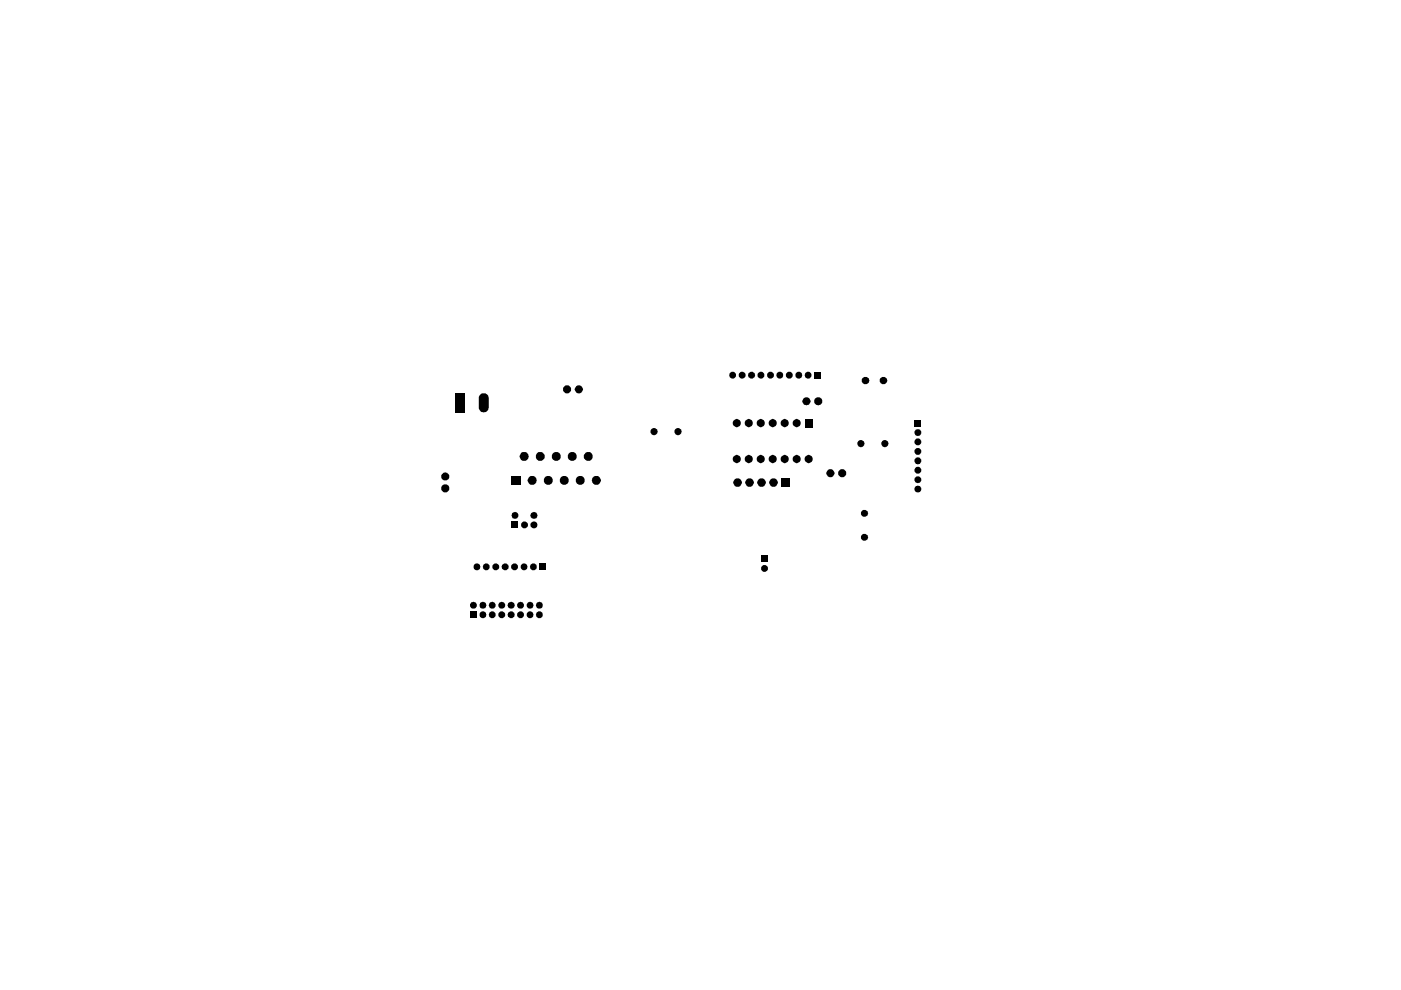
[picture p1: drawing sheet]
<svg xmlns="http://www.w3.org/2000/svg" width="297mm" height="210mm" viewBox="0 0 297 210" stroke-linecap="round" stroke-linejoin="round" font-family="sans-serif">
<g fill="#000">
<path d="M96.5 83.4h2.1v4.1h-2.1zM101.7 83.8a1.1 1.1 0 0 1 1.1-.4 1.1 1.1 0 0 1 .8 .9v2.1a1.08 1.08 0 0 1-1 1 1.08 1.08 0 0 1-1.1-.8v-2.4zM124.1 96l.4-.2h.6a1.02 1.02 0 0 1 .6 1 1.02 1.02 0 0 1-.6 .9h-.6l-.4-.2a.97 .97 0 0 1 0-1.5zM170.6 88.8h1.7v1.8h-1.7zM172.6 78.8h1.5v1.5h-1.5zM193.9 89h1.4v1.4h-1.4zM108.5 110.6h1.4v1.4h-1.4zM108.5 100.9h1.9v1.9h-1.9zM161.4 117.8h1.4v1.4h-1.4zM165.6 101.4h1.9v1.8h-1.9zM99.7 129.6h1.4v1.5h-1.4zM114.4 119.5h1.4v1.4h-1.4z"/>
<circle cx="155.3" cy="79.5" r=".74"/>
<circle cx="157.4" cy="79.5" r=".74"/>
<circle cx="159.4" cy="79.5" r=".75"/>
<circle cx="161.3" cy="79.5" r=".75"/>
<circle cx="163.4" cy="79.5" r=".74"/>
<circle cx="165.4" cy="79.5" r=".73"/>
<circle cx="167.3" cy="79.5" r=".74"/>
<circle cx="169.4" cy="79.5" r=".74"/>
<circle cx="171.3" cy="79.5" r=".74"/>
<circle cx="111.2" cy="96.8" r=".96"/>
<circle cx="114.5" cy="96.7" r=".96"/>
<circle cx="117.9" cy="96.8" r=".97"/>
<circle cx="120.2" cy="82.5" r=".88"/>
<circle cx="121.3" cy="96.8" r=".97"/>
<circle cx="122.7" cy="82.5" r=".85"/>
<circle cx="138.7" cy="91.5" r=".74"/>
<circle cx="143.7" cy="91.5" r=".74"/>
<circle cx="156.2" cy="97.3" r=".86"/>
<circle cx="156.2" cy="89.7" r=".86"/>
<circle cx="158.7" cy="97.3" r=".86"/>
<circle cx="158.7" cy="89.7" r=".86"/>
<circle cx="161.3" cy="89.7" r=".86"/>
<circle cx="161.3" cy="97.3" r=".86"/>
<circle cx="163.8" cy="89.7" r=".86"/>
<circle cx="163.8" cy="97.3" r=".86"/>
<circle cx="166.4" cy="89.7" r=".86"/>
<circle cx="166.4" cy="97.3" r=".86"/>
<circle cx="168.9" cy="97.3" r=".86"/>
<circle cx="168.9" cy="89.7" r=".86"/>
<circle cx="171" cy="85.1" r=".87"/>
<circle cx="171.4" cy="97.3" r=".86"/>
<circle cx="173.5" cy="85.1" r=".88"/>
<circle cx="182.5" cy="94" r=".74"/>
<circle cx="183.5" cy="80.7" r=".79"/>
<circle cx="187.3" cy="80.7" r=".79"/>
<circle cx="187.6" cy="94" r=".74"/>
<circle cx="194.6" cy="99.7" r=".75"/>
<circle cx="194.6" cy="93.7" r=".75"/>
<circle cx="194.6" cy="91.7" r=".72"/>
<circle cx="194.6" cy="95.7" r=".72"/>
<circle cx="194.6" cy="97.7" r=".73"/>
<circle cx="94.4" cy="101" r=".85"/>
<circle cx="94.4" cy="103.5" r=".88"/>
<circle cx="109.2" cy="109.3" r=".73"/>
<circle cx="111.2" cy="111.3" r=".74"/>
<circle cx="112.8" cy="101.9" r=".98"/>
<circle cx="113.2" cy="109.3" r=".75"/>
<circle cx="113.2" cy="111.3" r=".75"/>
<circle cx="116.2" cy="101.8" r=".95"/>
<circle cx="119.6" cy="101.9" r=".97"/>
<circle cx="123" cy="101.9" r=".97"/>
<circle cx="126.4" cy="101.9" r=".98"/>
<circle cx="156.4" cy="102.3" r=".9"/>
<circle cx="158.9" cy="102.3" r=".9"/>
<circle cx="161.5" cy="102.3" r=".9"/>
<circle cx="164" cy="102.3" r=".9"/>
<circle cx="176.1" cy="100.3" r=".85"/>
<circle cx="178.6" cy="100.3" r=".88"/>
<circle cx="183.3" cy="113.9" r=".75"/>
<circle cx="183.3" cy="108.9" r=".75"/>
<circle cx="194.6" cy="103.7" r=".73"/>
<circle cx="194.6" cy="101.7" r=".73"/>
<circle cx="100.4" cy="128.4" r=".73"/>
<circle cx="101.1" cy="120.2" r=".74"/>
<circle cx="102.4" cy="128.4" r=".72"/>
<circle cx="102.4" cy="130.3" r=".74"/>
<circle cx="103.1" cy="120.2" r=".74"/>
<circle cx="104.3" cy="128.4" r=".71"/>
<circle cx="104.4" cy="130.3" r=".74"/>
<circle cx="105.1" cy="120.2" r=".74"/>
<circle cx="106.4" cy="128.3" r=".71"/>
<circle cx="106.4" cy="130.3" r=".74"/>
<circle cx="107.1" cy="120.2" r=".75"/>
<circle cx="108.4" cy="128.4" r=".75"/>
<circle cx="108.4" cy="130.3" r=".75"/>
<circle cx="109.1" cy="120.2" r=".75"/>
<circle cx="110.4" cy="130.3" r=".75"/>
<circle cx="110.4" cy="128.4" r=".73"/>
<circle cx="111.1" cy="120.2" r=".74"/>
<circle cx="112.4" cy="130.3" r=".74"/>
<circle cx="112.4" cy="128.4" r=".72"/>
<circle cx="113.1" cy="120.2" r=".73"/>
<circle cx="114.4" cy="128.4" r=".73"/>
<circle cx="114.4" cy="130.3" r=".73"/>
<circle cx="162.1" cy="120.5" r=".74"/>
</g>
</svg>
